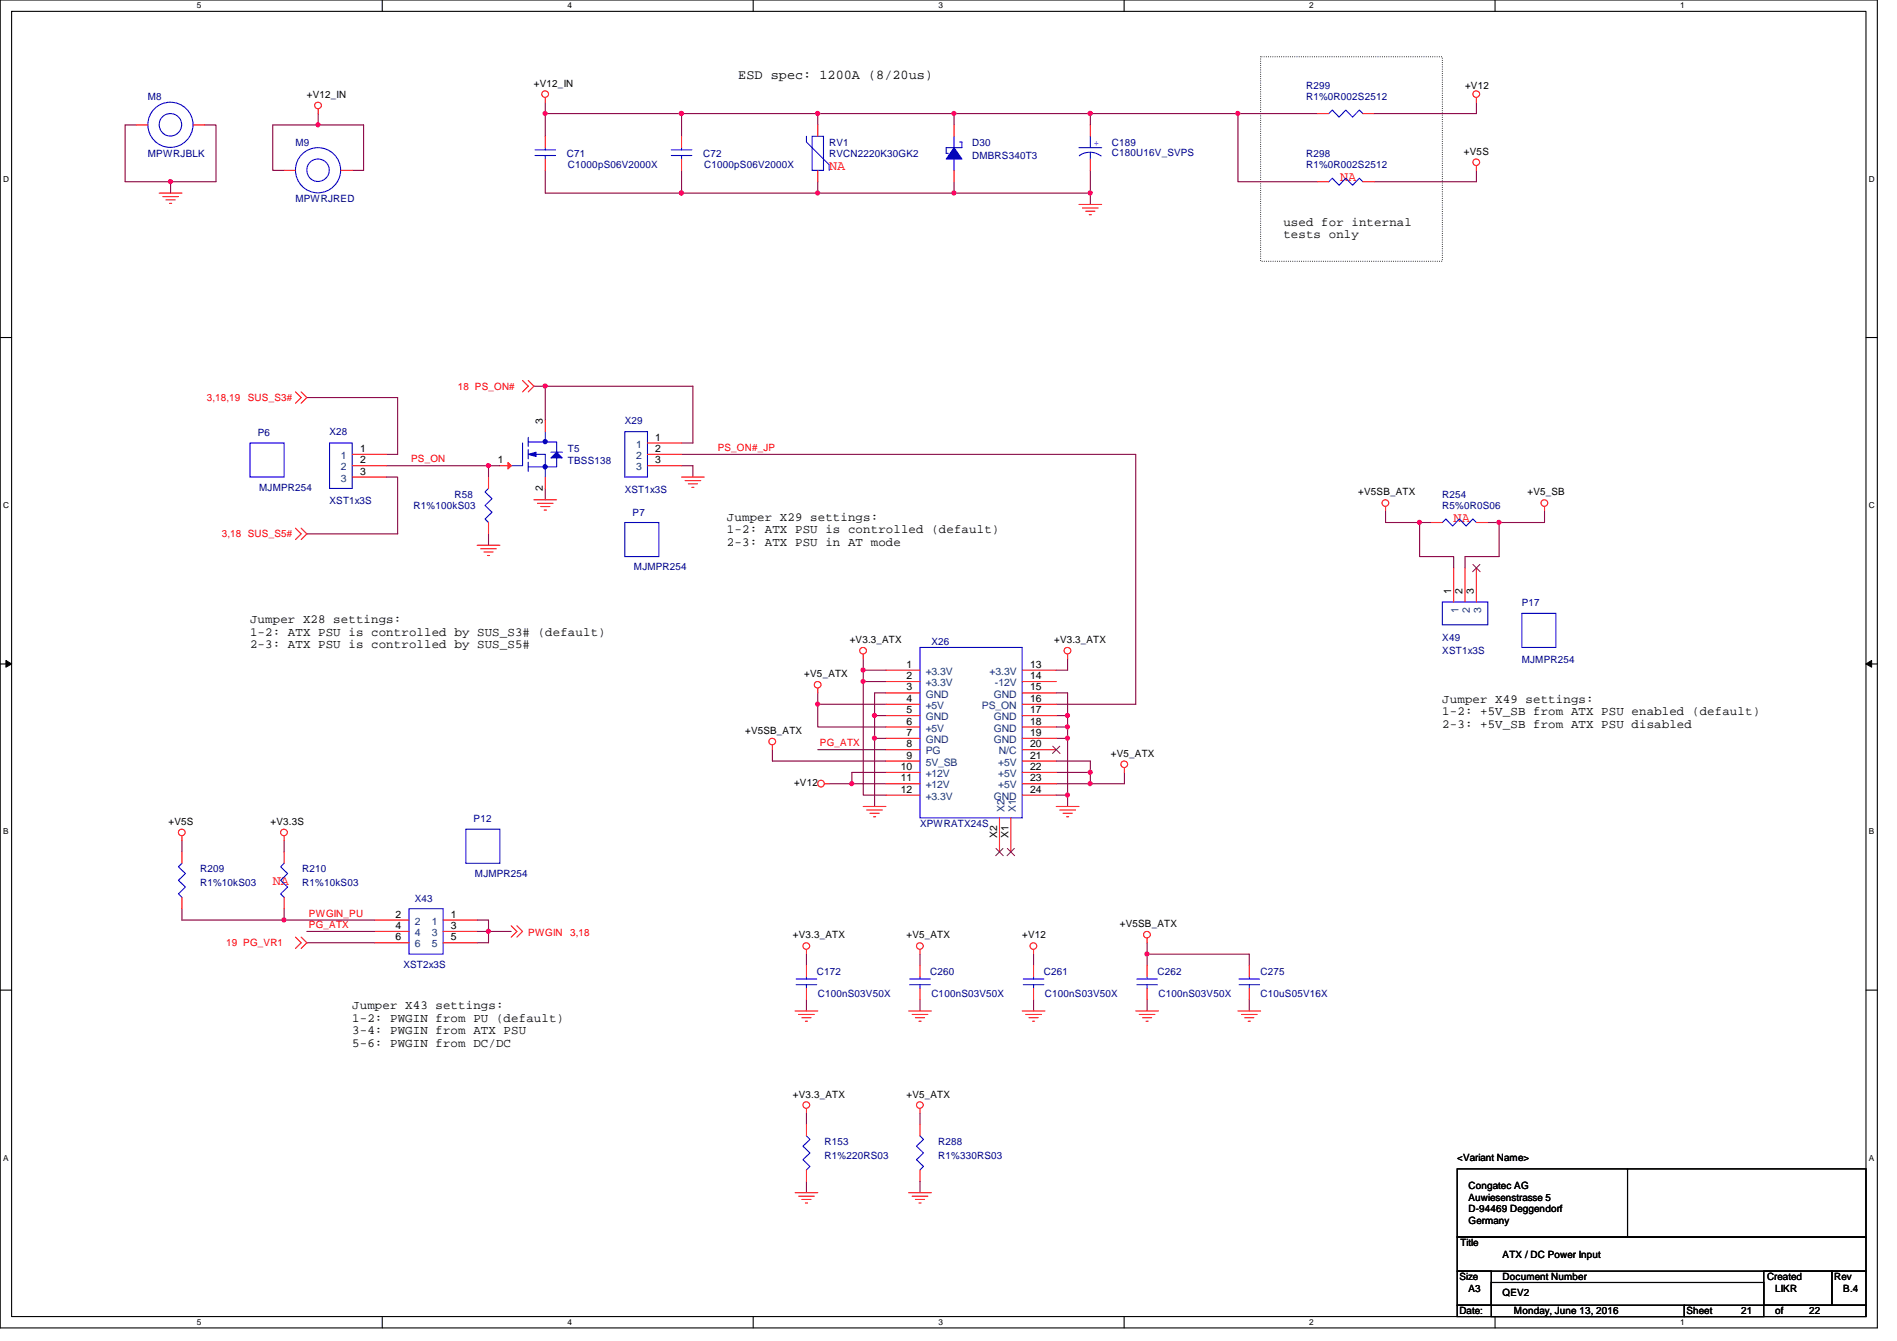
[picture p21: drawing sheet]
<svg xmlns="http://www.w3.org/2000/svg" width="297mm" height="210mm" viewBox="0 0 297 210" stroke-linecap="round" stroke-linejoin="round" font-family="sans-serif">
<defs><g id="words">
<text font-size="2.1" x="115.6" y="12.3">ESD spec: 1200A (8/20us)</text>
<g font-size="2.1" fill="#f00">
<text x="129.8" y="26.5">NA</text>
<text x="209.8" y="28.3">NA</text>
<text x="227.6" y="81.7">NA</text>
<text x="42.7" y="138.6">NA</text>
</g>
<g font-size="1.9">
<text x="201" y="35.3">used for internal</text>
<text x="201" y="37.3">tests only</text>
<text x="113.8" y="81.5">Jumper X29 settings:</text>
<text x="113.8" y="83.5">1-2: ATX PSU is controlled (default)</text>
<text x="113.8" y="85.4">2-3: ATX PSU in AT mode</text>
<text x="39.2" y="97.5">Jumper X28 settings:</text>
<text x="39.2" y="99.5">1-2: ATX PSU is controlled by SUS_S3# (default)</text>
<text x="39.2" y="101.4">2-3: ATX PSU is controlled by SUS_S5#</text>
<text x="225.8" y="110">Jumper X49 settings:</text>
<text x="225.8" y="111.9">1-2: +5V_SB from ATX PSU enabled (default)</text>
<text x="225.8" y="113.9">2-3: +5V_SB from ATX PSU disabled</text>
<text x="55.2" y="158">Jumper X43 settings:</text>
<text x="55.2" y="159.9">1-2: PWGIN from PU (default)</text>
<text x="55.2" y="161.9">3-4: PWGIN from ATX PSU</text>
<text x="55.2" y="163.8">5-6: PWGIN from DC/DC</text>
</g>
<g font-size="1.6" fill="#000080">
<text x="23.2" y="15.7">M8</text>
<text x="204.5" y="13.9">R299</text>
<text x="204.5" y="15.7">R1%0R002S2512</text>
<text x="46.3" y="22.8">M9</text>
<text x="129.8" y="22.8">RV1</text>
<text x="152.2" y="22.8">D30</text>
<text x="174.1" y="22.8">C189</text>
<text x="23.2" y="24.6">MPWRJBLK</text>
<text x="88.8" y="24.6">C71</text>
<text x="88.9" y="26.3">C1000pS06V2000X</text>
<text x="110.1" y="24.6">C72</text>
<text x="110.3" y="26.3">C1000pS06V2000X</text>
<text x="129.8" y="24.6">RVCN2220K30GK2</text>
<text x="152.2" y="24.9">DMBRS340T3</text>
<text x="174.1" y="24.4">C180U16V_SVPS</text>
<text x="204.5" y="24.6">R298</text>
<text x="204.5" y="26.3">R1%0R002S2512</text>
<text x="46.3" y="31.7">MPWRJRED</text>
<text x="40.4" y="68.3">P6</text>
<text x="51.6" y="68.1">X28</text>
<text x="88.9" y="70.8">T5</text>
<text x="97.8" y="66.3">X29</text>
<text x="40.6" y="76.8">MJMPR254</text>
<text x="71.2" y="77.9">R58</text>
<text x="88.9" y="72.6">TBSS138</text>
<text x="97.8" y="77.2">XST1x3S</text>
<text x="225.8" y="77.9">R254</text>
<text x="51.6" y="79">XST1x3S</text>
<text x="64.8" y="79.7">R1%100kS03</text>
<text x="99.1" y="80.7">P7</text>
<text x="225.8" y="79.7">R5%0R0S06</text>
<text x="99.3" y="89.3">MJMPR254</text>
<text x="238.3" y="94.8">P17</text>
<text x="145.8" y="101">X26</text>
<text x="225.8" y="100.3">X49</text>
<text x="225.8" y="102.4">XST1x3S</text>
<text x="238.3" y="103.8">MJMPR254</text>
<text x="74.2" y="128.7">P12</text>
<text x="144.1" y="129.5">XPWRATX24S</text>
<text x="31.3" y="136.6">R209</text>
<text x="47.3" y="136.6">R210</text>
<text x="74.4" y="137.3">MJMPR254</text>
<text x="31.3" y="138.7">R1%10kS03</text>
<text x="47.3" y="138.7">R1%10kS03</text>
<text x="64.9" y="141.2">X43</text>
<text x="63.2" y="151.5">XST2x3S</text>
<text x="127.9" y="152.6">C172</text>
<text x="145.7" y="152.6">C260</text>
<text x="163.4" y="152.6">C261</text>
<text x="181.2" y="152.6">C262</text>
<text x="197.4" y="152.6">C275</text>
<text x="128.1" y="156.1">C100nS03V50X</text>
<text x="145.8" y="156.1">C100nS03V50X</text>
<text x="163.6" y="156.1">C100nS03V50X</text>
<text x="181.4" y="156.1">C100nS03V50X</text>
<text x="197.4" y="156.1">C10uS05V16X</text>
<text x="129.1" y="179.2">R153</text>
<text x="146.9" y="179.2">R288</text>
<text x="129.1" y="181.4">R1%220RS03</text>
<text x="146.9" y="181.4">R1%330RS03</text>
</g>
<g font-size="1.6">
<text x="48" y="15.3">+V12_IN</text>
<text x="83.6" y="13.5">+V12_IN</text>
<text x="229.4" y="13.9">+V12</text>
<text x="229.2" y="24.2">+V5S</text>
<text x="56.4" y="70.7">1</text>
<text x="85" y="66.3" transform="rotate(-90 85 66.3)">3</text>
<text x="102.6" y="69">1</text>
<text x="102.6" y="70.7">2</text>
<text x="56.4" y="72.5">2</text>
<text x="56.4" y="74.3">3</text>
<text x="77.9" y="72.5">1</text>
<text x="85" y="76.8" transform="rotate(-90 85 76.8)">2</text>
<text x="102.6" y="72.5">3</text>
<text x="212.7" y="77.6">+V5SB_ATX</text>
<text x="239.2" y="77.6">+V5_SB</text>
<text x="227.2" y="93" transform="rotate(-90 227.2 93)">1</text>
<text x="229" y="93" transform="rotate(-90 229 93)">2</text>
<text x="230.8" y="93" transform="rotate(-90 230.8 93)">3</text>
<text x="133.1" y="100.7">+V3.3_ATX</text>
<text x="165.1" y="100.7">+V3.3_ATX</text>
<text x="125.9" y="106">+V5_ATX</text>
<text x="141.9" y="104.5">1</text>
<text x="141.9" y="106.3">2</text>
<text x="161.3" y="104.5">13</text>
<text x="161.3" y="106.3">14</text>
<text x="141.9" y="108.1">3</text>
<text x="141.9" y="109.9">4</text>
<text x="141.9" y="111.6">5</text>
<text x="141.9" y="113.4">6</text>
<text x="161.3" y="108.1">15</text>
<text x="161.3" y="111.6">17</text>
<text x="161.3" y="113.4">18</text>
<text x="161.3" y="109.9">16</text>
<text x="116.7" y="114.9">+V5SB_ATX</text>
<text x="141.9" y="115.2">7</text>
<text x="141.9" y="117">8</text>
<text x="141.9" y="118.7">9</text>
<text x="161.3" y="115.2">19</text>
<text x="161.3" y="118.7">21</text>
<text x="161.3" y="117">20</text>
<text x="173.9" y="118.4">+V5_ATX</text>
<text x="124.3" y="123.1">+V12</text>
<text x="141.1" y="120.5">10</text>
<text x="141.1" y="122.3">11</text>
<text x="141.1" y="124.1">12</text>
<text x="161.3" y="124.1">24</text>
<text x="161.3" y="120.5">22</text>
<text x="161.3" y="122.3">23</text>
<text x="26.4" y="129.1">+V5S</text>
<text x="42.4" y="129.1">+V3.3S</text>
<text x="156.1" y="131.2" transform="rotate(-90 156.1 131.2)">X2</text>
<text x="157.9" y="131.2" transform="rotate(-90 157.9 131.2)">X1</text>
<text x="61.9" y="143.6">2</text>
<text x="70.6" y="143.6">1</text>
<text x="61.9" y="145.4">4</text>
<text x="61.9" y="147.2">6</text>
<text x="70.6" y="145.4">3</text>
<text x="70.6" y="147.2">5</text>
<text x="124.2" y="146.9">+V3.3_ATX</text>
<text x="141.9" y="146.9">+V5_ATX</text>
<text x="160.1" y="146.9">+V12</text>
<text x="175.3" y="145.1">+V5SB_ATX</text>
<text x="124.2" y="171.8">+V3.3_ATX</text>
<text x="141.9" y="171.8">+V5_ATX</text>
<text x="228.2" y="181.7">&lt;Variant Name&gt;</text>
<text x="230" y="186.2">Congatec AG</text>
<text x="230" y="188">Auwiesenstrasse 5</text>
<text x="230" y="189.7">D-94469 Deggendorf</text>
<text x="230" y="191.5">Germany</text>
<text x="228.7" y="195.1">Title</text>
<text x="235.3" y="196.8">ATX / DC Power Input</text>
<text x="228.5" y="200.4">Size</text>
<text x="230" y="202.2">A3</text>
<text x="235.3" y="200.4">Document Number</text>
<text x="235.3" y="202.9">QEV2</text>
<text x="276.7" y="200.4">Created</text>
<text x="278" y="202.2">LIKR</text>
<text x="287.2" y="200.4">Rev</text>
<text x="288.6" y="202.2">B.4</text>
<text x="228.5" y="205.7">Date:</text>
<text x="237.1" y="205.7">Monday, June 13, 2016</text>
<text x="264.1" y="205.7">Sheet</text>
<text x="272.6" y="205.7">21</text>
<text x="278" y="205.7">of</text>
<text x="283.3" y="205.7">22</text>
</g>
<text font-size="1.6" fill="#00f" x="171.3" y="22.9">+</text>
<g font-size="1.6" fill="#f00">
<text x="32.4" y="62.8">3,18,19</text>
<text x="38.8" y="62.8">SUS_S3#</text>
<text x="71.7" y="61">18 PS_ON#</text>
<text x="112.4" y="70.6">PS_ON#_JP</text>
<text x="64.4" y="72.3">PS_ON</text>
<text x="34.7" y="84.1">3,18 SUS_S5#</text>
<text x="128.4" y="116.8">PG_ATX</text>
<text x="48.4" y="143.5">PWGIN_PU</text>
<text x="35.4" y="148.1">19 PG_VR1</text>
<text x="48.4" y="145.2">PG_ATX</text>
<text x="82.7" y="146.5">PWGIN</text>
<text x="89.3" y="146.5">3,18</text>
</g>
<g font-size="1.6" fill="#004080">
<text x="53.4" y="71.8">1</text>
<text x="99.6" y="70.1">1</text>
<text x="99.6" y="71.8">2</text>
<text x="53.4" y="73.6">2</text>
<text x="53.4" y="75.4">3</text>
<text x="99.6" y="73.6">3</text>
<text x="228.4" y="96" transform="rotate(-90 228.4 96)">1</text>
<text x="230.2" y="96" transform="rotate(-90 230.2 96)">2</text>
<text x="231.9" y="96" transform="rotate(-90 231.9 96)">3</text>
<text x="144.9" y="105.6">+3.3V</text>
<text x="144.9" y="107.4">+3.3V</text>
<text x="154.9" y="105.6">+3.3V</text>
<text x="155.8" y="107.4">-12V</text>
<text x="144.9" y="109.2">GND</text>
<text x="144.9" y="111">+5V</text>
<text x="144.9" y="112.7">GND</text>
<text x="153.8" y="111">PS_ON</text>
<text x="155.6" y="109.2">GND</text>
<text x="155.6" y="112.7">GND</text>
<text x="144.9" y="114.5">+5V</text>
<text x="144.9" y="116.3">GND</text>
<text x="144.9" y="118.1">PG</text>
<text x="144.9" y="119.8">5V_SB</text>
<text x="155.6" y="114.5">GND</text>
<text x="155.6" y="116.3">GND</text>
<text x="156.3" y="119.8">+5V</text>
<text x="156.4" y="118.1">N/C</text>
<text x="144.9" y="121.6">+12V</text>
<text x="144.9" y="123.4">+12V</text>
<text x="144.9" y="125.2">+3.3V</text>
<text x="155.6" y="125.2">GND</text>
<text x="156.3" y="121.6">+5V</text>
<text x="156.3" y="123.4">+5V</text>
<text x="157.3" y="127.1" transform="rotate(-90 157.3 127.1)">X2</text>
<text x="159" y="127.1" transform="rotate(-90 159 127.1)">X1</text>
<text x="64.9" y="144.7">2</text>
<text x="64.9" y="146.5">4</text>
<text x="64.9" y="148.3">6</text>
<text x="67.6" y="144.7">1</text>
<text x="67.6" y="146.5">3</text>
<text x="67.6" y="148.3">5</text>
</g>
<g font-size="1.3">
<text x="30.8" y="1.3">5</text>
<text x="88.9" y="1.3">4</text>
<text x="146.9" y="1.3">3</text>
<text x="205" y="1.3">2</text>
<text x="263.1" y="1.3">1</text>
<text x=".5" y="28.4">D</text>
<text x="292.6" y="28.4">D</text>
<text x=".5" y="79.5">C</text>
<text x="292.6" y="79.5">C</text>
<text x=".5" y="130.6">B</text>
<text x="292.6" y="130.6">B</text>
<text x=".5" y="181.7">A</text>
<text x="292.6" y="181.7">A</text>
<text x="30.8" y="207.4">5</text>
<text x="88.9" y="207.4">4</text>
<text x="146.9" y="207.4">3</text>
<text x="205" y="207.4">2</text>
<text x="263.1" y="207.4">1</text>
</g>
</g></defs>
<path d="M0 0h294v207.9h-294zM1.8 1.8h290.4v204.3h-290.4z" fill="none" stroke="#000" stroke-width=".17"/>
<g fill="#fff">
<path d="M30.8 .2h.7v1.4h-.7z"/>
<path d="M30.8 206.2h.7v1.4h-.7z"/>
</g>
<path d="M59.9 0v1.8M59.9 206.1v1.8" fill="none" stroke="#000" stroke-width=".17"/>
<g fill="#fff">
<path d="M88.9 .2h.6v1.4h-.6z"/>
<path d="M88.9 206.2h.6v1.4h-.6z"/>
</g>
<path d="M117.9 0v1.8M117.9 206.1v1.8" fill="none" stroke="#000" stroke-width=".17"/>
<g fill="#fff">
<path d="M146.9 .2h.7v1.4h-.7z"/>
<path d="M146.9 206.2h.7v1.4h-.7z"/>
</g>
<path d="M176 0v1.8M176 206.1v1.8" fill="none" stroke="#000" stroke-width=".17"/>
<g fill="#fff">
<path d="M205 .2h.7v1.4h-.7z"/>
<path d="M205 206.2h.7v1.4h-.7z"/>
</g>
<path d="M234.1 0v1.8M234.1 206.1v1.8" fill="none" stroke="#000" stroke-width=".17"/>
<g fill="#fff">
<path d="M263.1 .2h.7v1.4h-.7z"/>
<path d="M263.1 206.2h.7v1.4h-.7z"/>
<path d="M.5 27.3h.9v1.4h-.9z"/>
<path d="M292.6 27.3h.9v1.4h-.9z"/>
<path d="M.5 78.4h.9v1.4h-.9z"/>
<path d="M292.6 78.4h.9v1.4h-.9z"/>
</g>
<path d="M0 52.8h1.8M292.2 52.8h1.8" fill="none" stroke="#000" stroke-width=".17"/>
<g fill="#fff">
<path d="M.5 129.5h.8v1.4h-.8z"/>
<path d="M292.6 129.5h.9v1.4h-.9z"/>
</g>
<path d="M0 103.9h1.8M292.2 103.9h1.8" fill="none" stroke="#000" stroke-width=".17"/>
<path d="M.9 103.4l.9 .5-.9 .5zM292.2 103.9l.9-.5v1z" fill="#000"/>
<path d="M.9 103.4l.9 .5-.9 .5zM292.2 103.9l.9-.5v1z" fill="none" stroke="#000" stroke-width=".16"/>
<g fill="#fff">
<path d="M.5 180.5h.8v1.4h-.8z"/>
<path d="M292.6 180.5h.9v1.4h-.9z"/>
</g>
<path d="M0 155h1.8M292.2 155h1.8" fill="none" stroke="#000" stroke-width=".17"/>
<path d="M197.4 8.9h28.4v32h-28.4z" fill="none" stroke="#000" stroke-width=".17" stroke-dasharray="0 .3"/>
<path d="M128.1 117.3h10.6M136.9 115.6v10.6M138.7 108.5h-1.8v3.5h1.8" fill="none" stroke="#800040" stroke-width=".17"/>
<circle cx="136.9" cy="115.5" r=".32" fill="#f0f"/>
<circle cx="136.9" cy="115.5" r=".32" fill="none" stroke="#f0f" stroke-width=".17"/>
<path d="M136.9 115.6h1.8M165.4 108.5h1.8v3.5h-1.8M167.2 113.8v1.8h-1.8M167.2 124.5v1.7" fill="none" stroke="#800040" stroke-width=".17"/>
<circle cx="167.1" cy="124.4" r=".32" fill="#f0f"/>
<circle cx="167.1" cy="124.4" r=".32" fill="none" stroke="#f0f" stroke-width=".17"/>
<path d="M167.2 103.1v1.8h-1.8M170.7 119.1v1.8h-5.3M165.4 124.5h1.8" fill="none" stroke="#800040" stroke-width=".17"/>
<circle cx="170.7" cy="120.9" r=".32" fill="#f0f"/>
<circle cx="170.7" cy="120.9" r=".32" fill="none" stroke="#f0f" stroke-width=".17"/>
<path d="M165.4 122.7h5.3" fill="none" stroke="#800040" stroke-width=".17"/>
<circle cx="170.7" cy="122.7" r=".32" fill="#f0f"/>
<circle cx="170.7" cy="122.7" r=".32" fill="none" stroke="#f0f" stroke-width=".17"/>
<path d="M135.2 103.1v1.8h3.5M135.2 104.9v1.8h3.5M170.7 120.9v1.8" fill="none" stroke="#800040" stroke-width=".17"/>
<circle cx="135.1" cy="106.7" r=".32" fill="#f0f"/>
<circle cx="135.1" cy="106.7" r=".32" fill="none" stroke="#f0f" stroke-width=".17"/>
<circle cx="135.1" cy="104.9" r=".32" fill="#f0f"/>
<circle cx="135.1" cy="104.9" r=".32" fill="none" stroke="#f0f" stroke-width=".17"/>
<path d="M135.2 106.7v17.8h3.5M138.7 120.9h-5.3v1.8h-3.6" fill="none" stroke="#800040" stroke-width=".17"/>
<circle cx="133.4" cy="122.7" r=".32" fill="#f0f"/>
<circle cx="133.4" cy="122.7" r=".32" fill="none" stroke="#f0f" stroke-width=".17"/>
<path d="M128.1 110.2v3.6h10.6" fill="none" stroke="#800040" stroke-width=".17"/>
<circle cx="128" cy="110.2" r=".32" fill="#f0f"/>
<circle cx="128" cy="110.2" r=".32" fill="none" stroke="#f0f" stroke-width=".17"/>
<path d="M21.4 19.6h-1.8v8.8M26.7 28.4h7.1M120.9 117.3v1.8h17.8M128.1 108.5v1.7h10.6M133.4 122.7h5.3" fill="none" stroke="#800040" stroke-width=".17"/>
<circle cx="26.7" cy="28.4" r=".32" fill="#f0f"/>
<circle cx="26.7" cy="28.4" r=".32" fill="none" stroke="#f0f" stroke-width=".17"/>
<path d="M32 19.6h1.8v8.8M42.7 19.6v7.1h1.8M49.8 17.8v1.8h7.1M26.7 28.4v1.8" fill="none" stroke="#800040" stroke-width=".17"/>
<circle cx="49.8" cy="19.5" r=".32" fill="#f0f"/>
<circle cx="49.8" cy="19.5" r=".32" fill="none" stroke="#f0f" stroke-width=".17"/>
<path d="M42.7 19.6h7.1M56.9 19.6v7.1h-1.7M19.6 28.4h7.1M48 62.2h14.3v8.9h-1.8M60.5 74.7h1.8v8.9h-14.3M76.5 72.9h1.8" fill="none" stroke="#800040" stroke-width=".17"/>
<circle cx="76.5" cy="72.9" r=".32" fill="#f0f"/>
<circle cx="76.5" cy="72.9" r=".32" fill="none" stroke="#f0f" stroke-width=".17"/>
<path d="M76.5 72.9v1.8M85.4 60.5h23.1M85.4 76.5v1.7M106.7 72.9h1.8v1.8M106.7 71.1h71.1M76.5 83.6v1.7" fill="none" stroke="#800040" stroke-width=".17"/>
<circle cx="85.4" cy="60.4" r=".32" fill="#f0f"/>
<circle cx="85.4" cy="60.4" r=".32" fill="none" stroke="#f0f" stroke-width=".17"/>
<path d="M85.4 60.5v5.3M108.5 60.5v8.8h-1.8M136.9 112v3.6" fill="none" stroke="#800040" stroke-width=".17"/>
<circle cx="136.9" cy="112" r=".32" fill="#f0f"/>
<circle cx="136.9" cy="112" r=".32" fill="none" stroke="#f0f" stroke-width=".17"/>
<path d="M167.2 115.6v8.9" fill="none" stroke="#800040" stroke-width=".17"/>
<circle cx="167.1" cy="115.5" r=".32" fill="#f0f"/>
<circle cx="167.1" cy="115.5" r=".32" fill="none" stroke="#f0f" stroke-width=".17"/>
<path d="M85.4 17.8v3.5M85.4 26.7v3.5h21.3M60.5 72.9h16M83.6 60.5h1.8" fill="none" stroke="#800040" stroke-width=".17"/>
<circle cx="106.7" cy="30.2" r=".32" fill="#f0f"/>
<circle cx="106.7" cy="30.2" r=".32" fill="none" stroke="#f0f" stroke-width=".17"/>
<path d="M85.4 17.8h21.3" fill="none" stroke="#800040" stroke-width=".17"/>
<circle cx="106.7" cy="17.8" r=".32" fill="#f0f"/>
<circle cx="106.7" cy="17.8" r=".32" fill="none" stroke="#f0f" stroke-width=".17"/>
<circle cx="85.4" cy="17.8" r=".32" fill="#f0f"/>
<circle cx="85.4" cy="17.8" r=".32" fill="none" stroke="#f0f" stroke-width=".17"/>
<path d="M85.4 16v1.8M106.7 17.8v3.5M106.7 26.7v3.5h21.4" fill="none" stroke="#800040" stroke-width=".17"/>
<circle cx="128" cy="30.2" r=".32" fill="#f0f"/>
<circle cx="128" cy="30.2" r=".32" fill="none" stroke="#f0f" stroke-width=".17"/>
<circle cx="106.7" cy="30.2" r=".32" fill="#f0f"/>
<circle cx="106.7" cy="30.2" r=".32" fill="none" stroke="#f0f" stroke-width=".17"/>
<path d="M106.7 17.8h21.4v1.8" fill="none" stroke="#800040" stroke-width=".17"/>
<circle cx="106.7" cy="17.8" r=".32" fill="#f0f"/>
<circle cx="106.7" cy="17.8" r=".32" fill="none" stroke="#f0f" stroke-width=".17"/>
<path d="M74.7 144h1.8M80 145.8h-3.5v1.8h-1.8" fill="none" stroke="#800040" stroke-width=".17"/>
<circle cx="76.5" cy="145.8" r=".32" fill="#f0f"/>
<circle cx="76.5" cy="145.8" r=".32" fill="none" stroke="#f0f" stroke-width=".17"/>
<path d="M44.5 144h14.2" fill="none" stroke="#800040" stroke-width=".17"/>
<circle cx="44.5" cy="144" r=".32" fill="#f0f"/>
<circle cx="44.5" cy="144" r=".32" fill="none" stroke="#f0f" stroke-width=".17"/>
<path d="M217 80v1.8M224.1 81.8h-1.8v5.3h5.3v1.8M241.8 80v1.8h-7.1M28.5 131.6v1.7M44.5 131.6v1.7M28.5 142.2v1.8h16v-1.8M48 145.8h10.7M48 147.6h10.7M76.5 144v1.8h-1.8" fill="none" stroke="#800040" stroke-width=".17"/>
<circle cx="222.3" cy="81.8" r=".32" fill="#f0f"/>
<circle cx="222.3" cy="81.8" r=".32" fill="none" stroke="#f0f" stroke-width=".17"/>
<path d="M217 81.8h5.3M234.7 81.8v5.3h-5.3v1.8" fill="none" stroke="#800040" stroke-width=".17"/>
<circle cx="234.7" cy="81.8" r=".32" fill="#f0f"/>
<circle cx="234.7" cy="81.8" r=".32" fill="none" stroke="#f0f" stroke-width=".17"/>
<path d="M128.1 17.8h21.3M233 81.8h1.7M165.4 119.1h5.3M176.1 120.9v1.8h-5.4" fill="none" stroke="#800040" stroke-width=".17"/>
<circle cx="128" cy="17.8" r=".32" fill="#f0f"/>
<circle cx="128" cy="17.8" r=".32" fill="none" stroke="#f0f" stroke-width=".17"/>
<circle cx="149.4" cy="17.8" r=".32" fill="#f0f"/>
<circle cx="149.4" cy="17.8" r=".32" fill="none" stroke="#f0f" stroke-width=".17"/>
<path d="M193.8 17.8v10.6h12.5M215.2 17.8h16M128.1 28.4v1.8M231.2 26.7v1.7h-16M177.8 71.1v39.1h-12.4" fill="none" stroke="#800040" stroke-width=".17"/>
<circle cx="193.8" cy="17.8" r=".32" fill="#f0f"/>
<circle cx="193.8" cy="17.8" r=".32" fill="none" stroke="#f0f" stroke-width=".17"/>
<path d="M193.8 17.8h12.5M165.4 113.8h1.8" fill="none" stroke="#800040" stroke-width=".17"/>
<circle cx="167.1" cy="113.8" r=".32" fill="#f0f"/>
<circle cx="167.1" cy="113.8" r=".32" fill="none" stroke="#f0f" stroke-width=".17"/>
<path d="M167.2 112v1.8" fill="none" stroke="#800040" stroke-width=".17"/>
<circle cx="167.1" cy="112" r=".32" fill="#f0f"/>
<circle cx="167.1" cy="112" r=".32" fill="none" stroke="#f0f" stroke-width=".17"/>
<g fill="none" stroke="#800040" stroke-width=".17">
<path d="M149.4 30.2h21.3v1.8M126.3 156.5v1.7M126.3 149.4v1.7M144.1 156.5v1.7M144.1 149.4v1.7M161.8 156.5v1.7M161.8 149.4v1.7M179.6 149.4v1.7M179.6 156.5v1.7M126.3 174.2v1.8M144.1 174.2v1.8M126.3 184.9v1.8"/>
<path d="M144.1 184.9v1.8"/>
</g>
<circle cx="170.7" cy="30.2" r=".32" fill="#f0f"/>
<circle cx="170.7" cy="30.2" r=".32" fill="none" stroke="#f0f" stroke-width=".17"/>
<circle cx="149.4" cy="30.2" r=".32" fill="#f0f"/>
<circle cx="149.4" cy="30.2" r=".32" fill="none" stroke="#f0f" stroke-width=".17"/>
<path d="M170.7 17.8v1.8M231.2 16v1.8M170.7 26.7v3.5M179.6 149.4h16M195.6 156.5v1.7" fill="none" stroke="#800040" stroke-width=".17"/>
<circle cx="179.6" cy="149.3" r=".32" fill="#f0f"/>
<circle cx="179.6" cy="149.3" r=".32" fill="none" stroke="#f0f" stroke-width=".17"/>
<path d="M170.7 17.8h23.1M179.6 147.6v1.8M195.6 149.4v1.7" fill="none" stroke="#800040" stroke-width=".17"/>
<circle cx="170.7" cy="17.8" r=".32" fill="#f0f"/>
<circle cx="170.7" cy="17.8" r=".32" fill="none" stroke="#f0f" stroke-width=".17"/>
<path d="M170.7 17.8h-21.3v1.8M149.4 28.4v1.8h-21.3" fill="none" stroke="#800040" stroke-width=".17"/>
<circle cx="170.7" cy="17.8" r=".32" fill="#f0f"/>
<circle cx="170.7" cy="17.8" r=".32" fill="none" stroke="#f0f" stroke-width=".17"/>
<g fill="none" stroke="#f00" stroke-width=".17">
<path d="M49.8 17.1v.7M85.4 15.3v.7M170.7 19.6v1.7M231.2 15.3v.7M24.9 30.2h3.6M25.5 30.8h2.4M26 31.3h1.4M26.5 31.8h.4M44.5 26.7h1.8M53.4 26.7h1.8M168.9 32h3.6M169.5 32.6h2.5"/>
<path d="M170 33.1h1.4M170.6 33.6h.3M170.7 24.9v1.8M206.3 28.4h1.8M213.4 28.4h1.8M231.2 26v.7M81.8 59.6l.9 .9-.9 .8M82.7 59.6l.9 .9-.9 .8M46.3 61.3l.9 .9-.9 .9M47.2 61.3l.8 .9-.8 .9M55.2 71.1h5.3M55.2 72.9h5.3"/>
<path d="M55.2 74.7h5.3M76.5 74.7v1.8M83.6 78.2h3.6M84.2 78.8h2.4M84.7 79.3h1.4M85.2 79.8h.4M101.4 69.3h5.3M101.4 71.1h5.3M101.4 72.9h5.3M106.7 74.7h3.6M107.3 75.2h2.4M107.8 75.7h1.4"/>
<path d="M108.3 76.3h.4M217 79.3v.7M241.8 79.3v.7M46.3 82.7l.9 .9-.9 .9M47.2 82.7l.8 .9-.8 .9M74.7 85.3h3.6M75.3 85.9h2.4M75.8 86.4h1.4M76.3 87h.4M76.5 81.8v1.8M224.1 81.8h1.7M231.2 81.8h1.8"/>
<path d="M120.9 116.6v.7M128.1 107.7v.8M135.2 102.4v.7M167.2 102.4v.7M28.5 130.9v.7M44.5 130.9v.7M129.1 122.7h.7M135.2 126.2h3.5M135.7 126.8h2.5M136.2 127.3h1.5M136.8 127.8h.3M165.4 126.2h3.5"/>
<path d="M165.9 126.8h2.5M166.5 127.3h1.4M167 127.8h.3M176.1 120.2v.7M46.3 146.7l.9 .9-.9 .9M47.2 146.7l.8 .9-.8 .9M80 144.9l.9 .9-.9 .9M80.9 144.9l.9 .9-.9 .9M124.5 158.2h3.6M125 158.8h2.5M125.6 159.3h1.4M126.1 159.9h.3"/>
<path d="M126.3 148.6v.8M142.3 158.2h3.5M142.8 158.8h2.5M143.3 159.3h1.5M143.9 159.9h.3M144.1 148.6v.8M144.1 151.1v1.8M144.1 154.7v1.8M160.1 158.2h3.5M160.6 158.8h2.5M161.1 159.3h1.5M161.7 159.9h.3"/>
<path d="M161.8 148.6v.8M177.8 158.2h3.6M178.4 158.8h2.4M178.9 159.3h1.4M179.4 159.9h.4M179.6 146.9v.7M193.8 158.2h3.6M194.4 158.8h2.4M194.9 159.3h1.4M195.4 159.9h.4M126.3 173.5v.7M126.3 176v1.8"/>
<path d="M144.1 173.5v.7M124.5 186.7h3.6M125 187.2h2.5M125.6 187.7h1.4M126.1 188.3h.3M126.3 183.1v1.8M142.3 186.7h3.5M142.8 187.2h2.5M143.3 187.7h1.5M143.9 188.3h.3"/>
<circle cx="49.8" cy="16.5" r=".52"/>
<circle cx="85.4" cy="14.7" r=".52"/>
<circle cx="231.2" cy="14.7" r=".52"/>
<circle cx="231.2" cy="25.4" r=".52"/>
<circle cx="216.9" cy="78.7" r=".52"/>
<circle cx="241.8" cy="78.7" r=".52"/>
<circle cx="120.9" cy="116.1" r=".52"/>
<circle cx="128" cy="107.2" r=".52"/>
<circle cx="135.2" cy="101.8" r=".52"/>
<circle cx="167.2" cy="101.8" r=".52"/>
<circle cx="176" cy="119.6" r=".52"/>
<circle cx="28.5" cy="130.3" r=".52"/>
<circle cx="44.5" cy="130.3" r=".52"/>
<circle cx="128.5" cy="122.7" r=".52"/>
<circle cx="126.3" cy="148.1" r=".52"/>
<circle cx="144" cy="148.1" r=".52"/>
<circle cx="161.8" cy="148.1" r=".52"/>
<circle cx="179.6" cy="146.3" r=".52"/>
<circle cx="126.3" cy="173" r=".52"/>
<circle cx="144" cy="173" r=".52"/>
</g>
<path d="M228.2 183h64v10.6h-64zM228.2 193.6h64v5.4h-64zM228.2 199h5.3v5.3h-5.3zM254.8 183v10.6M276.2 199h10.6v5.3h-10.6zM286.8 199h5.4v5.3h-5.4zM228.2 204.3h35.5v1.8h-35.5zM233.5 200.7h42.7v5.4h-42.7zM263.7 204.3h28.5v1.8h-28.5z" fill="none" stroke="#000" stroke-width=".17"/>
<g fill="none" stroke="#00f" stroke-width=".17">
<path d="M168.9 23.1h3.6M169 24.4a2.86 2.86 0 0 1 3.4 0M170.7 23.8v1.1M170.7 21.3v1.8M208.1 28.4l.5-.5 1.1 1.1 1-1.1 1.1 1.1 1-1.1 .6 .5M39.2 69.3h5.3v5.4h-5.3zM51.6 69.3h3.6v7.2h-3.6zM76.5 76.5l-.6 .5 1.1 1.1-1.1 1 1.1 1.1-1.1 1 .6 .6M97.8 67.6h3.6v7.1h-3.6zM97.8 81.8h5.4v5.3h-5.4zM225.8 81.8l.6-.6 1.1 1.1 1-1.1 1.1 1.1 1-1.1 .6 .6M238.3 96h5.3v5.3h-5.3z"/>
<path d="M142.4 154.1h3.3M142.4 153.2h3.3M144.1 152.9v.3M144.1 154.1v.6M126.3 177.8l.5 .6-1.1 1 1.1 1.1-1.1 1 1.1 1.1-.5 .5"/>
<circle cx="49.8" cy="26.6" r="1.76"/>
<circle cx="49.8" cy="26.6" r="3.5"/>
</g>
<path d="M87.2 70.8l.8 .9h-1.7z" fill="#00f"/>
<path d="M81.8 69.3v3.6h-1.8M82.7 72.3v1.5M82.7 70.4v1.4M82.7 68.5v1.4M82.7 69.2h4.5v3.9h-4.5M83.6 71.1h1.8M86.3 70.8h1.7M87.2 70.8l.8 .9h-1.7z" fill="none" stroke="#00f" stroke-width=".17"/>
<path d="M82.7 71.1l1.2-.3v.7z" fill="#00f"/>
<path d="M82.7 71.1l1.2-.3v.7z" fill="none" stroke="#00f" stroke-width=".17"/>
<circle cx="85.3" cy="73.1" r=".33" fill="#00f"/>
<g fill="none" stroke="#00f" stroke-width=".17">
<path d="M85.4 67.6v1.6M85.4 71.1v3.6"/>
<circle cx="85.3" cy="73.1" r=".33"/>
</g>
<circle cx="85.3" cy="69.1" r=".33" fill="#00f"/>
<circle cx="85.3" cy="69.1" r=".33" fill="none" stroke="#00f" stroke-width=".17"/>
<path d="M79.5 72.4l.5 .5-.5 .5z" fill="#f00"/>
<g fill="none" stroke="#f00" stroke-width=".17">
<path d="M21.4 19.6h1.8M30.3 19.6h1.7M206.3 17.8h1.8M213.4 17.8h1.8M106.7 21.3v1.8M106.7 24.9v1.8M78.3 72.9h1.7M79.5 72.4l.5 .5-.5 .5zM85.4 74.7v1.8M85.4 65.8v1.8M138.7 104.9h5.4M138.7 106.7h5.4"/>
<path d="M138.7 108.5h5.4M138.7 110.2h5.4M138.7 112h5.4M138.7 113.8h5.4M138.7 115.6h5.4M138.7 117.3h5.4M138.7 119.1h5.4M160.1 104.9h5.3M160.1 106.7h5.3M160.1 108.5h5.3M160.1 110.2h5.3M160.1 112h5.3"/>
<path d="M160.1 113.8h5.3M160.1 115.6h5.3M160.1 117.3h5.3M160.1 119.1h5.3M28.5 133.4v1.7M138.7 120.9h5.4M138.7 122.7h5.4M138.7 124.5h5.4M156.5 128v5.4M158.3 128v5.4M160.1 120.9h5.3M160.1 122.7h5.3"/>
<path d="M160.1 124.5h5.3M28.5 140.5v1.7M58.7 144h5.3M58.7 145.8h5.3M58.7 147.6h5.3M69.4 144h5.3M69.4 145.8h5.3M69.4 147.6h5.3M126.3 151.1v1.8M126.3 154.7v1.8M179.6 151.1v1.8M179.6 154.7v1.8"/>
</g>
<g fill="none" stroke="#00f" stroke-width=".17">
<path d="M208.1 17.8l.5-.6 1.1 1.1 1-1.1 1.1 1.1 1-1.1 .6 .6M105.1 24.3h3.2M105.1 23.5h3.2M106.7 23.1v.4M106.7 24.3v.6M149.4 24.9v1.8M149.4 21.3v1.8M150.6 22.2v.9h-2.4v.9M144.1 101.3h16v26.7h-16zM28.5 135.1l-.6 .6 1.1 1-1.1 1.1 1.1 1.1-1.1 1 .6 .6M72.9 129.8h5.4v5.3h-5.4zM64 142.2h5.4v7.2h-5.4z"/>
<path d="M124.7 154.1h3.2M124.7 153.2h3.2M126.3 152.9v.3M126.3 154.1v.6M178 154.1h3.2M178 153.2h3.2M179.6 152.9v.3M179.6 154.1v.6"/>
<circle cx="26.7" cy="19.5" r="1.76"/>
<circle cx="26.7" cy="19.5" r="3.5"/>
</g>
<path d="M164.8 116.8l1.2 1.1M165.9 116.8l-1.1 1.1M156 132.8l1.1 1.1M157.1 132.8l-1.2 1.1M157.7 132.8l1.2 1.1M158.8 132.8l-1.1 1.1" fill="none" stroke="#804000" stroke-width=".16"/>
<path d="M149.4 23.1l1.2 1.8h-2.4z" fill-rule="evenodd" fill="#00f"/>
<g fill="none" stroke="#00f" stroke-width=".17">
<path d="M83.8 24.3h3.2M83.8 23.5h3.2M85.4 23.1v.4M85.4 24.3v.6M126.3 21.3v.9l3.5 3.6v.9M127.2 21.3h1.7v5.4h-1.7zM148.2 24h.3M149.4 23.1l1.2 1.8h-2.4zM150.3 22.2h.3M225.8 94.2h7.2v3.6h-7.2zM44.5 135.1l-.6 .6 1.1 1-1.1 1.1 1.1 1.1-1.1 1 .6 .6M160.2 154.1h3.2"/>
<path d="M160.2 153.2h3.2M161.8 152.9v.3M161.8 154.1v.6M194 154.1h3.2M194 153.2h3.2M195.6 152.9v.3M195.6 154.1v.6M144.1 177.8l.5 .6-1.1 1 1.1 1.1-1.1 1 1.1 1.1-.5 .5"/>
</g>
<g fill="none" stroke="#f00" stroke-width=".17">
<path d="M128.1 19.6v1.7M149.4 19.6v1.7M85.4 21.3v1.8M85.4 24.9v1.8M128.1 26.7v1.7M149.4 26.7v1.7M227.6 88.9v5.3M229.4 88.9v5.3M231.2 88.9v5.3M44.5 133.4v1.7M44.5 140.5v1.7M161.8 151.1v1.8"/>
<path d="M161.8 154.7v1.8M195.6 151.1v1.8M195.6 154.7v1.8M144.1 176v1.8M144.1 183.1v1.8"/>
</g>
<path d="M230.6 88.3l1.2 1.2M231.7 88.3l-1.1 1.2" fill="none" stroke="#804000" stroke-width=".16"/>
<circle cx="136.9" cy="115.5" r=".32" fill="#f0f"/>
<circle cx="136.9" cy="115.5" r=".32" fill="none" stroke="#f0f" stroke-width=".17"/>
<circle cx="167.1" cy="124.4" r=".32" fill="#f0f"/>
<circle cx="167.1" cy="124.4" r=".32" fill="none" stroke="#f0f" stroke-width=".17"/>
<circle cx="170.7" cy="120.9" r=".32" fill="#f0f"/>
<circle cx="170.7" cy="120.9" r=".32" fill="none" stroke="#f0f" stroke-width=".17"/>
<circle cx="170.7" cy="122.7" r=".32" fill="#f0f"/>
<circle cx="170.7" cy="122.7" r=".32" fill="none" stroke="#f0f" stroke-width=".17"/>
<circle cx="135.1" cy="106.7" r=".32" fill="#f0f"/>
<circle cx="135.1" cy="106.7" r=".32" fill="none" stroke="#f0f" stroke-width=".17"/>
<circle cx="135.1" cy="104.9" r=".32" fill="#f0f"/>
<circle cx="135.1" cy="104.9" r=".32" fill="none" stroke="#f0f" stroke-width=".17"/>
<circle cx="133.4" cy="122.7" r=".32" fill="#f0f"/>
<circle cx="133.4" cy="122.7" r=".32" fill="none" stroke="#f0f" stroke-width=".17"/>
<circle cx="128" cy="110.2" r=".32" fill="#f0f"/>
<circle cx="128" cy="110.2" r=".32" fill="none" stroke="#f0f" stroke-width=".17"/>
<circle cx="26.7" cy="28.4" r=".32" fill="#f0f"/>
<circle cx="26.7" cy="28.4" r=".32" fill="none" stroke="#f0f" stroke-width=".17"/>
<circle cx="49.8" cy="19.5" r=".32" fill="#f0f"/>
<circle cx="49.8" cy="19.5" r=".32" fill="none" stroke="#f0f" stroke-width=".17"/>
<circle cx="76.5" cy="72.9" r=".32" fill="#f0f"/>
<circle cx="76.5" cy="72.9" r=".32" fill="none" stroke="#f0f" stroke-width=".17"/>
<circle cx="85.4" cy="60.4" r=".32" fill="#f0f"/>
<circle cx="85.4" cy="60.4" r=".32" fill="none" stroke="#f0f" stroke-width=".17"/>
<circle cx="136.9" cy="112" r=".32" fill="#f0f"/>
<circle cx="136.9" cy="112" r=".32" fill="none" stroke="#f0f" stroke-width=".17"/>
<circle cx="167.1" cy="115.5" r=".32" fill="#f0f"/>
<circle cx="167.1" cy="115.5" r=".32" fill="none" stroke="#f0f" stroke-width=".17"/>
<circle cx="106.7" cy="30.2" r=".32" fill="#f0f"/>
<circle cx="106.7" cy="30.2" r=".32" fill="none" stroke="#f0f" stroke-width=".17"/>
<circle cx="106.7" cy="17.8" r=".32" fill="#f0f"/>
<circle cx="106.7" cy="17.8" r=".32" fill="none" stroke="#f0f" stroke-width=".17"/>
<circle cx="85.4" cy="17.8" r=".32" fill="#f0f"/>
<circle cx="85.4" cy="17.8" r=".32" fill="none" stroke="#f0f" stroke-width=".17"/>
<circle cx="128" cy="30.2" r=".32" fill="#f0f"/>
<circle cx="128" cy="30.2" r=".32" fill="none" stroke="#f0f" stroke-width=".17"/>
<circle cx="106.7" cy="30.2" r=".32" fill="#f0f"/>
<circle cx="106.7" cy="30.2" r=".32" fill="none" stroke="#f0f" stroke-width=".17"/>
<circle cx="106.7" cy="17.8" r=".32" fill="#f0f"/>
<circle cx="106.7" cy="17.8" r=".32" fill="none" stroke="#f0f" stroke-width=".17"/>
<circle cx="76.5" cy="145.8" r=".32" fill="#f0f"/>
<circle cx="76.5" cy="145.8" r=".32" fill="none" stroke="#f0f" stroke-width=".17"/>
<circle cx="44.5" cy="144" r=".32" fill="#f0f"/>
<circle cx="44.5" cy="144" r=".32" fill="none" stroke="#f0f" stroke-width=".17"/>
<circle cx="222.3" cy="81.8" r=".32" fill="#f0f"/>
<circle cx="222.3" cy="81.8" r=".32" fill="none" stroke="#f0f" stroke-width=".17"/>
<circle cx="234.7" cy="81.8" r=".32" fill="#f0f"/>
<circle cx="234.7" cy="81.8" r=".32" fill="none" stroke="#f0f" stroke-width=".17"/>
<circle cx="128" cy="17.8" r=".32" fill="#f0f"/>
<circle cx="128" cy="17.8" r=".32" fill="none" stroke="#f0f" stroke-width=".17"/>
<circle cx="149.4" cy="17.8" r=".32" fill="#f0f"/>
<circle cx="149.4" cy="17.8" r=".32" fill="none" stroke="#f0f" stroke-width=".17"/>
<circle cx="193.8" cy="17.8" r=".32" fill="#f0f"/>
<circle cx="193.8" cy="17.8" r=".32" fill="none" stroke="#f0f" stroke-width=".17"/>
<circle cx="167.1" cy="113.8" r=".32" fill="#f0f"/>
<circle cx="167.1" cy="113.8" r=".32" fill="none" stroke="#f0f" stroke-width=".17"/>
<circle cx="167.1" cy="112" r=".32" fill="#f0f"/>
<circle cx="167.1" cy="112" r=".32" fill="none" stroke="#f0f" stroke-width=".17"/>
<circle cx="170.7" cy="30.2" r=".32" fill="#f0f"/>
<circle cx="170.7" cy="30.2" r=".32" fill="none" stroke="#f0f" stroke-width=".17"/>
<circle cx="149.4" cy="30.2" r=".32" fill="#f0f"/>
<circle cx="149.4" cy="30.2" r=".32" fill="none" stroke="#f0f" stroke-width=".17"/>
<circle cx="179.6" cy="149.3" r=".32" fill="#f0f"/>
<circle cx="179.6" cy="149.3" r=".32" fill="none" stroke="#f0f" stroke-width=".17"/>
<circle cx="170.7" cy="17.8" r=".32" fill="#f0f"/>
<circle cx="170.7" cy="17.8" r=".32" fill="none" stroke="#f0f" stroke-width=".17"/>
<circle cx="170.7" cy="17.8" r=".32" fill="#f0f"/>
<circle cx="170.7" cy="17.8" r=".32" fill="none" stroke="#f0f" stroke-width=".17"/>
<use href="#words"/>
</svg>
